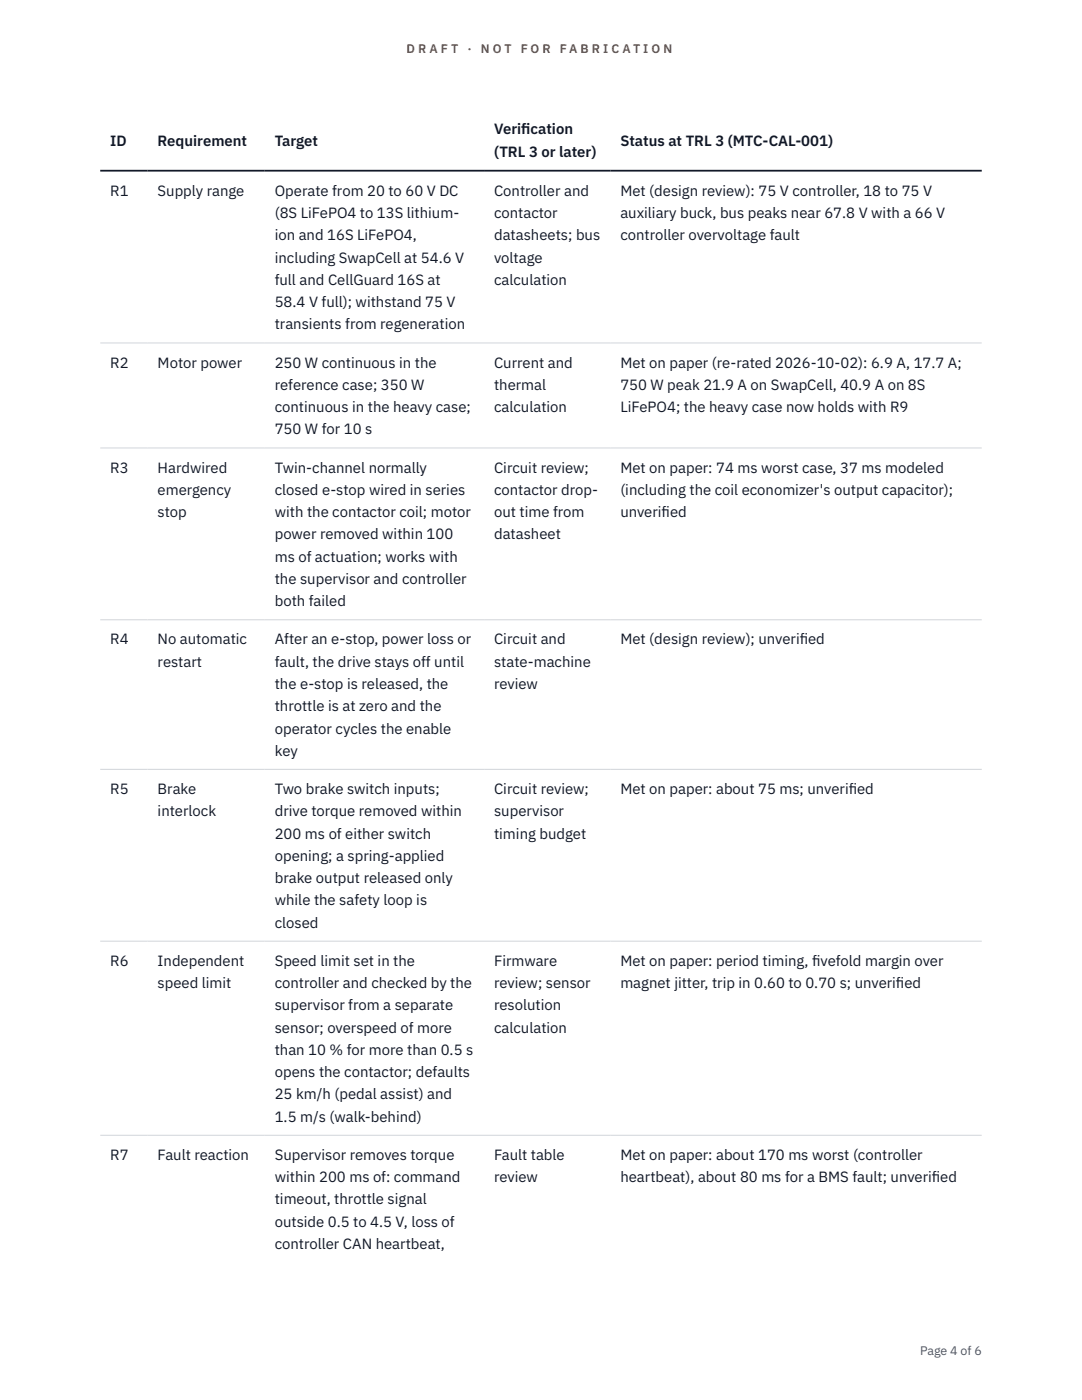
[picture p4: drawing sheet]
<svg xmlns="http://www.w3.org/2000/svg" width="216mm" height="279mm" viewBox="0 0 216 279" stroke-linecap="round" stroke-linejoin="round" font-family="sans-serif">
<defs><g id="words">
<g font-size="3" fill="#111827">
<text x="22" y="29.1">ID</text>
<text x="31.5" y="29.1">Requirement</text>
<text x="54.8" y="29.1">Target</text>
<text x="98.6" y="26.8">Verif</text>
<text x="104" y="26.8">ication</text>
<text x="123.8" y="29.1">Status at TRL 3 (MTC-CAL-001)</text>
<text x="98.6" y="31.3">(TRL 3 or later)</text>
<text x="22" y="39.1">R1</text>
<text x="31.5" y="39.1">Supply range</text>
<text x="54.8" y="39.1">Operate from 20 to 60 V DC</text>
<text x="98.6" y="39.1">Controller and</text>
<text x="123.8" y="39.1">Met (design review): 75 V controller, 18 to 75 V</text>
<text x="54.8" y="43.5">(8S LiFePO4 to 13S lithium-</text>
<text x="54.8" y="48">ion and 16S LiFePO4,</text>
<text x="98.6" y="43.5">contactor</text>
<text x="98.6" y="48">datasheets; bus</text>
<text x="123.8" y="43.5">auxiliary buck, bus peaks near 67.8 V with a 66 V</text>
<text x="123.8" y="48">controller overvoltage fault</text>
<text x="54.8" y="52.4">including SwapCell at 54.6 V</text>
<text x="98.6" y="52.4">voltage</text>
<text x="54.8" y="56.9">full and CellGuard 16S at</text>
<text x="98.6" y="56.9">calculation</text>
<text x="54.8" y="61.3">58.4 V full); withstand 75 V</text>
<text x="54.8" y="65.7">transients from regeneration</text>
<text x="22" y="73.4">R2</text>
<text x="31.5" y="73.4">Motor power</text>
<text x="54.8" y="73.4">250 W continuous in the</text>
<text x="54.8" y="77.8">reference case; 350 W</text>
<text x="98.6" y="73.4">Current and</text>
<text x="98.6" y="77.8">thermal</text>
<text x="123.8" y="73.4">Met on paper (re-rated 2026-10-02): 6.9 A, 17.7 A;</text>
<text x="123.8" y="77.8">750 W peak 21.9 A on SwapCell, 40.9 A on 8S</text>
<text x="54.8" y="82.3">continuous in the heavy case;</text>
<text x="98.6" y="82.3">calculation</text>
<text x="123.8" y="82.3">LiFePO4; the heavy case now holds with R9</text>
<text x="54.8" y="86.7">750 W for 10 s</text>
<text x="22" y="94.3">R3</text>
<text x="31.5" y="94.3">Hardwired</text>
<text x="54.8" y="94.3">Twin-channel normally</text>
<text x="98.6" y="94.3">Circuit review;</text>
<text x="123.8" y="94.3">Met on paper: 74 ms worst case, 37 ms modeled</text>
<text x="31.5" y="98.8">emergency</text>
<text x="54.8" y="98.8">closed e-stop wired in series</text>
<text x="98.6" y="98.8">contactor drop-</text>
<text x="123.8" y="98.8">(including the coil economizer's output capacitor);</text>
<text x="31.5" y="103.2">stop</text>
<text x="54.8" y="103.2">with the contactor coil; motor</text>
<text x="54.8" y="107.7">power removed within 100</text>
<text x="98.6" y="103.2">out time from</text>
<text x="98.6" y="107.7">datasheet</text>
<text x="123.8" y="103.2">unverif</text>
<text x="132" y="103.2">ied</text>
<text x="54.8" y="112.1">ms of actuation; works with</text>
<text x="54.8" y="116.5">the supervisor and controller</text>
<text x="54.8" y="121">both failed</text>
<text x="22" y="128.6">R4</text>
<text x="31.5" y="128.6">No automatic</text>
<text x="54.8" y="128.6">After an e-stop, power loss or</text>
<text x="98.6" y="128.6">Circuit and</text>
<text x="123.8" y="128.6">Met (design review); unverif</text>
<text x="159.6" y="128.6">ied</text>
<text x="31.5" y="133.1">restart</text>
<text x="54.8" y="133.1">fault, the drive stays off until</text>
<text x="54.8" y="137.5">the e-stop is released, the</text>
<text x="98.6" y="133.1">state-machine</text>
<text x="98.6" y="137.5">review</text>
<text x="54.8" y="142">throttle is at zero and the</text>
<text x="54.8" y="146.4">operator cycles the enable</text>
<text x="54.8" y="150.8">key</text>
<text x="22" y="158.5">R5</text>
<text x="31.5" y="158.5">Brake</text>
<text x="54.8" y="158.5">Two brake switch inputs;</text>
<text x="98.6" y="158.5">Circuit review;</text>
<text x="123.8" y="158.5">Met on paper: about 75 ms; unverif</text>
<text x="169.4" y="158.5">ied</text>
<text x="31.5" y="162.9">interlock</text>
<text x="54.8" y="162.9">drive torque removed within</text>
<text x="54.8" y="167.4">200 ms of either switch</text>
<text x="98.6" y="162.9">supervisor</text>
<text x="98.6" y="167.4">timing budget</text>
<text x="54.8" y="171.8">opening; a spring-applied</text>
<text x="54.8" y="176.2">brake output released only</text>
<text x="54.8" y="180.7">while the safety loop is</text>
<text x="54.8" y="185.1">closed</text>
<text x="22" y="192.8">R6</text>
<text x="31.5" y="192.8">Independent</text>
<text x="31.5" y="197.2">speed limit</text>
<text x="54.8" y="192.8">Speed limit set in the</text>
<text x="54.8" y="197.2">controller and checked by the</text>
<text x="98.6" y="192.8">Firmware</text>
<text x="98.6" y="197.2">review; sensor</text>
<text x="123.8" y="192.8">Met on paper: period timing, f</text>
<text x="123.8" y="197.2">magnet jitter, trip in 0.60 to 0.70 s; unverif</text>
<text x="162" y="192.8">ivefold margin over</text>
<text x="178.8" y="197.2">ied</text>
<text x="54.8" y="201.6">supervisor from a separate</text>
<text x="98.6" y="201.6">resolution</text>
<text x="54.8" y="206.1">sensor; overspeed of more</text>
<text x="98.6" y="206.1">calculation</text>
<text x="54.8" y="210.5">than 10 % for more than 0.5 s</text>
<text x="54.8" y="215">opens the contactor; defaults</text>
<text x="54.8" y="219.4">25 km/h (pedal assist) and</text>
<text x="54.8" y="223.9">1.5 m/s (walk-behind)</text>
<text x="22" y="231.5">R7</text>
<text x="31.5" y="231.5">Fault reaction</text>
<text x="54.8" y="231.5">Supervisor removes torque</text>
<text x="98.6" y="231.5">Fault table</text>
<text x="123.8" y="231.5">Met on paper: about 170 ms worst (controller</text>
<text x="54.8" y="235.9">within 200 ms of: command</text>
<text x="98.6" y="235.9">review</text>
<text x="123.8" y="235.9">heartbeat), about 80 ms for a BMS fault; unverif</text>
<text x="185.9" y="235.9">ied</text>
<text x="54.8" y="240.4">timeout, throttle signal</text>
<text x="54.8" y="244.8">outside 0.5 to 4.5 V, loss of</text>
<text x="54.8" y="249.3">controller CAN heartbeat,</text>
</g>
<g font-size="2.5" fill="#b45309">
<text x="81.1" y="10.5">D R A F T</text>
<text x="93.3" y="10.5">·</text>
<text x="95.9" y="10.5">N O T</text>
<text x="103.9" y="10.5">F O R</text>
<text x="111.7" y="10.5">F A B R I C A T I O N</text>
</g>
<text font-size="2.5" fill="#4b5563" x="183.6" y="270.3">Page 4 of 6</text>
</g></defs>
<path d="M20 68.4h175.9M20 89.4h175.9M20 123.7h175.9M20 153.5h175.9M20 187.8h175.9M20 226.6h175.9" fill="none" stroke="#d1d5db" stroke-width=".2"/>
<path d="M20 34.1h175.9" fill="none" stroke="#111827" stroke-width=".35"/>
<use href="#words"/>
</svg>
